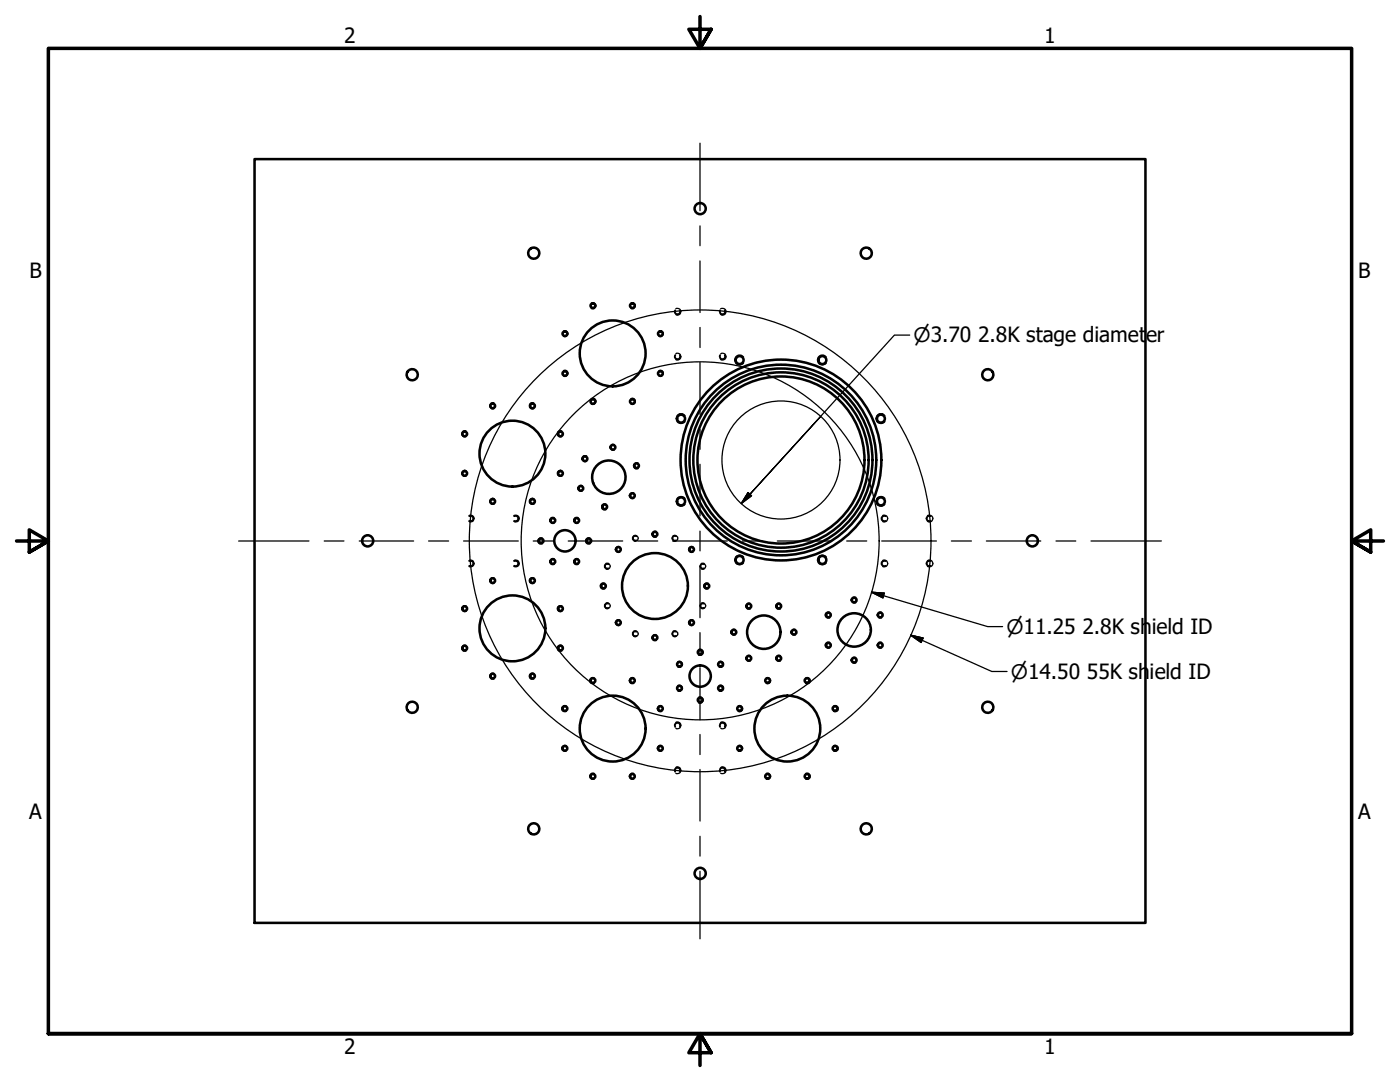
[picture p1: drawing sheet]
<svg xmlns="http://www.w3.org/2000/svg" width="279mm" height="216mm" viewBox="0 0 279 216" stroke-linecap="round" stroke-linejoin="round" font-family="sans-serif">
<defs><g id="words">
<g font-size="4.2">
<text x="68.7" y="8.6">2</text>
<text x="208.4" y="8.6">1</text>
<text x="5.9" y="55.5">B</text>
<text x="271.1" y="55.5">B</text>
<text x="195.2" y="68.3">2.8K stage diamet</text>
<text x="228.7" y="68.3">er</text>
<text x="216" y="126.5">2.8K shield ID</text>
<text x="216.9" y="135.4">55K sh</text>
<text x="229.4" y="135.4">ield ID</text>
<text x="5.8" y="163.4">A</text>
<text x="271" y="163.4">A</text>
<text x="68.7" y="210.3">2</text>
<text x="208.4" y="210.3">1</text>
</g>
<g font-size="4">
<text x="182.3" y="68.3">⌀3.70</text>
<text x="200.9" y="126.5">⌀11.25</text>
<text x="201.7" y="135.4">⌀14.50</text>
</g>
</g></defs>
<!-- layer: Visible (ANSI) -->
<g fill="none" stroke="#000" stroke-width=".51">
<path d="M50.8 31.8h177.8v152.3h-177.8z"/>
<circle cx="106.5" cy="50.5" r="1.11"/>
<circle cx="139.7" cy="41.6" r="1.11"/>
<circle cx="172.9" cy="50.5" r="1.11"/>
<circle cx="82.3" cy="74.8" r="1.11"/>
<circle cx="112.7" cy="66.6" r=".48"/>
<circle cx="112.7" cy="74.5" r=".48"/>
<circle cx="118.3" cy="61" r=".48"/>
<circle cx="122.3" cy="70.5" r="6.6"/>
<circle cx="126.2" cy="61" r=".48"/>
<circle cx="131.8" cy="66.6" r=".48"/>
<circle cx="131.8" cy="74.5" r=".48"/>
<circle cx="147.6" cy="71.9" r=".79"/>
<circle cx="164.1" cy="71.9" r=".79"/>
<circle cx="197.1" cy="74.8" r="1.11"/>
<circle cx="92.7" cy="86.6" r=".48"/>
<circle cx="92.7" cy="94.5" r=".48"/>
<circle cx="98.3" cy="81" r=".48"/>
<circle cx="102.3" cy="90.5" r="6.6"/>
<circle cx="106.3" cy="81" r=".48"/>
<circle cx="111.9" cy="86.6" r=".48"/>
<circle cx="111.9" cy="94.5" r=".48"/>
<circle cx="115.9" cy="97.4" r=".48"/>
<circle cx="116.7" cy="91.5" r=".48"/>
<circle cx="118.3" cy="80.1" r=".48"/>
<circle cx="121.5" cy="95.2" r="3.3"/>
<circle cx="122.3" cy="89.2" r=".48"/>
<circle cx="126.2" cy="80.1" r=".48"/>
<circle cx="126.2" cy="98.9" r=".48"/>
<circle cx="127" cy="92.9" r=".48"/>
<circle cx="135.9" cy="83.5" r=".79"/>
<circle cx="155.9" cy="91.8" r="20"/>
<circle cx="155.9" cy="91.8" r="18.3"/>
<circle cx="155.9" cy="91.8" r="19"/>
<circle cx="155.9" cy="91.8" r="17.5"/>
<circle cx="155.9" cy="91.8" r="16.7"/>
<circle cx="175.8" cy="83.5" r=".79"/>
<circle cx="73.4" cy="107.9" r="1.11"/>
<circle cx="98.3" cy="100" r=".48"/>
<circle cx="98.3" cy="115.9" r=".48"/>
<circle cx="106.3" cy="100" r=".48"/>
<circle cx="106.3" cy="115.9" r=".48"/>
<circle cx="108" cy="107.9" r=".48"/>
<circle cx="110.3" cy="103.9" r=".48"/>
<circle cx="110.3" cy="112" r=".48"/>
<circle cx="112.7" cy="107.9" r="2.13"/>
<circle cx="115.1" cy="112" r=".48"/>
<circle cx="115.1" cy="103.9" r=".48"/>
<circle cx="117.5" cy="107.9" r=".48"/>
<circle cx="120.4" cy="116.9" r=".48"/>
<circle cx="120.7" cy="101.1" r=".48"/>
<circle cx="123.4" cy="109.6" r=".48"/>
<circle cx="130.7" cy="116.9" r="6.6"/>
<circle cx="130.7" cy="106.6" r=".48"/>
<circle cx="135.9" cy="100" r=".79"/>
<circle cx="138" cy="109.6" r=".48"/>
<circle cx="141.1" cy="116.9" r=".48"/>
<circle cx="147.6" cy="111.7" r=".79"/>
<circle cx="164.1" cy="111.7" r=".79"/>
<circle cx="170.5" cy="119.7" r=".48"/>
<circle cx="175.8" cy="100" r=".79"/>
<circle cx="206" cy="107.9" r="1.11"/>
<circle cx="92.7" cy="121.4" r=".48"/>
<circle cx="92.7" cy="129.3" r=".48"/>
<circle cx="98.3" cy="134.9" r=".48"/>
<circle cx="102.3" cy="125.4" r="6.6"/>
<circle cx="106.3" cy="134.9" r=".48"/>
<circle cx="111.9" cy="121.4" r=".48"/>
<circle cx="111.9" cy="129.3" r=".48"/>
<circle cx="118.3" cy="135.8" r=".48"/>
<circle cx="123.4" cy="124.2" r=".48"/>
<circle cx="126.2" cy="135.8" r=".48"/>
<circle cx="130.7" cy="127.2" r=".48"/>
<circle cx="135.6" cy="132.6" r=".48"/>
<circle cx="135.6" cy="137.3" r=".48"/>
<circle cx="138" cy="124.2" r=".48"/>
<circle cx="139.7" cy="130.1" r=".48"/>
<circle cx="139.7" cy="139.7" r=".48"/>
<circle cx="139.7" cy="134.9" r="2.13"/>
<circle cx="143.8" cy="132.6" r=".48"/>
<circle cx="143.8" cy="137.3" r=".48"/>
<circle cx="146.5" cy="126.1" r=".48"/>
<circle cx="149.4" cy="131.3" r=".48"/>
<circle cx="149.4" cy="120.9" r=".48"/>
<circle cx="152.4" cy="126.1" r="3.3"/>
<circle cx="153.2" cy="135.8" r=".48"/>
<circle cx="155.4" cy="131.3" r=".48"/>
<circle cx="155.4" cy="120.9" r=".48"/>
<circle cx="158.5" cy="126.1" r=".48"/>
<circle cx="161.1" cy="135.8" r=".48"/>
<circle cx="165.3" cy="128.7" r=".48"/>
<circle cx="165.3" cy="122.7" r=".48"/>
<circle cx="170.5" cy="125.7" r="3.3"/>
<circle cx="170.5" cy="131.7" r=".48"/>
<circle cx="175.7" cy="128.7" r=".48"/>
<circle cx="175.7" cy="122.7" r=".48"/>
<circle cx="82.3" cy="141.1" r="1.11"/>
<circle cx="112.7" cy="141.4" r=".48"/>
<circle cx="112.7" cy="149.3" r=".48"/>
<circle cx="118.3" cy="154.9" r=".48"/>
<circle cx="122.3" cy="145.4" r="6.6"/>
<circle cx="126.2" cy="154.9" r=".48"/>
<circle cx="131.8" cy="141.4" r=".48"/>
<circle cx="131.8" cy="149.3" r=".48"/>
<circle cx="147.6" cy="141.4" r=".48"/>
<circle cx="147.6" cy="149.3" r=".48"/>
<circle cx="153.2" cy="154.9" r=".48"/>
<circle cx="157.1" cy="145.4" r="6.6"/>
<circle cx="161.1" cy="154.9" r=".48"/>
<circle cx="166.7" cy="149.3" r=".48"/>
<circle cx="166.7" cy="141.4" r=".48"/>
<circle cx="197.1" cy="141.1" r="1.11"/>
<circle cx="106.5" cy="165.4" r="1.11"/>
<circle cx="139.7" cy="174.3" r="1.11"/>
<circle cx="172.9" cy="165.4" r="1.11"/>
</g>
<!-- layer: Hidden (ANSI) -->
<g fill="none" stroke="#000" stroke-width=".38">
<path d="M134.7 61.9a.55 .55 0 0 0 .5 .8 .55 .55 0 0 0 .5-.8M134.7 70.9a.55 .55 0 0 0 .5 .8 .55 .55 0 0 0 .5-.8M143.7 70.9a.55 .55 0 0 0 .5 .8 .55 .55 0 0 0 .5-.8M143.7 61.9a.55 .55 0 0 0 .5 .8 .55 .55 0 0 0 .5-.8M93.7 112a.55 .55 0 0 1 .8 .4 .55 .55 0 0 1-.8 .5M93.7 103a.55 .55 0 0 1 .8 .5 .55 .55 0 0 1-.8 .4M102.6 103a.55 .55 0 0 1 .8 .5 .55 .55 0 0 1-.8 .4M102.6 112a.55 .55 0 0 1 .8 .4 .55 .55 0 0 1-.8 .5M121.4 112.6a.47 .47 0 0 0-.7 .4 .47 .47 0 0 0 .7 .4M127 107a.47 .47 0 0 0-.7 .4 .47 .47 0 0 0 .7 .4M134.9 107a.49 .49 0 0 0-.7 .4 .49 .49 0 0 0 .7 .4M140.5 112.6a.49 .49 0 0 0-.7 .4 .49 .49 0 0 0 .7 .4"/>
<path d="M176.8 112a.55 .55 0 0 0-.8 .4 .55 .55 0 0 0 .8 .5M176.8 103a.55 .55 0 0 0-.8 .5 .55 .55 0 0 0 .8 .4M185.7 103a.55 .55 0 0 0-.8 .5 .55 .55 0 0 0 .8 .4M185.7 112a.55 .55 0 0 0-.8 .4 .55 .55 0 0 0 .8 .5M121.4 120.5a.47 .47 0 0 0-.7 .4 .47 .47 0 0 0 .7 .4M127 126a.47 .47 0 0 0-.7 .5 .47 .47 0 0 0 .7 .4M134.9 126a.49 .49 0 0 0-.7 .5 .49 .49 0 0 0 .7 .4M140.5 120.5a.49 .49 0 0 0-.7 .4 .49 .49 0 0 0 .7 .4M134.7 145a.55 .55 0 0 1 .5-.8 .55 .55 0 0 1 .5 .8M134.7 154a.55 .55 0 0 1 .5-.8 .55 .55 0 0 1 .5 .8M143.7 154a.55 .55 0 0 1 .5-.8 .55 .55 0 0 1 .5 .8M143.7 145a.55 .55 0 0 1 .5-.8 .55 .55 0 0 1 .5 .8"/>
</g>
<!-- layer: Hidden Narrow (ANSI) -->
<g fill="none" stroke="#000" stroke-width=".25">
<path d="M112.5 66.1a.59 .59 0 0 1 .8 .5 .59 .59 0 0 1-.8 .5M112.5 74a.59 .59 0 0 1 .8 .5 .59 .59 0 0 1-.8 .5M118 79.6a.61 .61 0 0 1 .9 .5 .61 .61 0 0 1-.9 .5M118 60.5a.61 .61 0 0 1 .9 .5 .61 .61 0 0 1-.9 .5M125.9 60.5a.59 .59 0 0 1 .9 .5 .59 .59 0 0 1-.9 .5M125.9 79.6a.59 .59 0 0 1 .9 .5 .59 .59 0 0 1-.9 .5M131.5 74a.59 .59 0 0 1 .9 .5 .59 .59 0 0 1-.9 .5M131.5 66.1a.59 .59 0 0 1 .9 .5 .59 .59 0 0 1-.9 .5M134.9 61.6a.67 .67 0 0 1 1 .6 .67 .67 0 0 1-1 .5M134.9 70.6a.67 .67 0 0 1 1 .6 .67 .67 0 0 1-1 .6M143.8 70.6a.69 .69 0 0 1 1.1 .6 .69 .69 0 0 1-1.1 .6M143.8 61.6a.69 .69 0 0 1 1.1 .6 .69 .69 0 0 1-1.1 .5"/>
<path d="M148.4 71.2a.99 .99 0 0 0-1.5-.1 .99 .99 0 0 0 0 1.5 .99 .99 0 0 0 1.5-.1M164.9 71.2a.99 .99 0 0 0-1.4-.1 .99 .99 0 0 0 0 1.5 .99 .99 0 0 0 1.4-.1M93 93.9a.61 .61 0 0 0-.9 .6 .61 .61 0 0 0 .9 .5M93 86a.59 .59 0 0 0-.9 .6 .59 .59 0 0 0 .9 .5M98.6 80.5a.59 .59 0 0 0-.9 .5 .59 .59 0 0 0 .9 .5M98.6 99.5a.61 .61 0 0 0-.9 .5 .61 .61 0 0 0 .9 .6M106.6 99.5a.61 .61 0 0 0-.9 .5 .61 .61 0 0 0 .9 .6M106.6 80.5a.59 .59 0 0 0-.9 .5 .59 .59 0 0 0 .9 .5M112.1 86a.59 .59 0 0 0-.8 .6 .59 .59 0 0 0 .8 .5M112.1 93.9a.61 .61 0 0 0-.8 .6 .61 .61 0 0 0 .8 .5M116.2 97a.59 .59 0 0 0-.9 .5 .59 .59 0 0 0 .9 .5M117.1 91a.61 .61 0 0 0-1 .5 .61 .61 0 0 0 1 .5"/>
<path d="M122.6 88.8a.59 .59 0 0 0-.9 .5 .59 .59 0 0 0 .9 .5M126.5 98.4a.61 .61 0 0 0-.9 .5 .61 .61 0 0 0 .9 .5M127.4 92.5a.61 .61 0 0 0-1 .5 .61 .61 0 0 0 1 .5M136.7 82.9a.99 .99 0 0 0-1.4-.1 .99 .99 0 0 0 0 1.5 .99 .99 0 0 0 1.4-.2M136.7 99.4a.99 .99 0 0 0-1.4-.1 .99 .99 0 0 0 0 1.5 .99 .99 0 0 0 1.4-.2M176.6 99.4a.99 .99 0 0 0-1.5-.1 .99 .99 0 0 0 0 1.5 .99 .99 0 0 0 1.5-.2M176.6 82.9a.99 .99 0 0 0-1.5-.1 .99 .99 0 0 0 0 1.5 .99 .99 0 0 0 1.5-.2M93.6 111.9a.67 .67 0 0 1 1 .6 .67 .67 0 0 1-1 .5M93.6 102.9a.67 .67 0 0 1 1 .5 .67 .67 0 0 1-1 .6M98.6 115.3a.61 .61 0 0 0-.9 .6 .61 .61 0 0 0 .9 .5M102.6 102.9a.69 .69 0 0 1 1 .5 .69 .69 0 0 1-1 .6M102.6 111.9a.69 .69 0 0 1 1 .6 .69 .69 0 0 1-1 .5"/>
<path d="M106.6 115.3a.61 .61 0 0 0-.9 .6 .61 .61 0 0 0 .9 .5M108.3 107.4a.59 .59 0 0 0-.9 .5 .59 .59 0 0 0 .9 .6M110.6 103.3a.59 .59 0 0 0-.9 .5 .59 .59 0 0 0 .9 .5M110.6 111.6a.59 .59 0 0 0-.9 .5 .59 .59 0 0 0 .9 .5M115.4 111.6a.59 .59 0 0 0-.9 .5 .59 .59 0 0 0 .9 .5M115.4 103.3a.59 .59 0 0 0-.9 .5 .59 .59 0 0 0 .9 .5M117.8 107.4a.59 .59 0 0 0-.9 .6 .59 .59 0 0 0 .9 .5M120.7 116.4a.61 .61 0 0 0-.9 .5 .61 .61 0 0 0 .9 .6M120.9 112.5a.59 .59 0 0 1 .9 .5 .59 .59 0 0 1-.9 .5M121 100.6a.59 .59 0 0 0-.9 .6 .59 .59 0 0 0 .9 .5M123.7 109.1a.61 .61 0 0 0-.9 .5 .61 .61 0 0 0 .9 .6M126.5 106.9a.59 .59 0 0 1 .9 .5 .59 .59 0 0 1-.9 .5"/>
<path d="M131 106.1a.59 .59 0 0 0-.9 .5 .59 .59 0 0 0 .9 .5M134.4 106.9a.59 .59 0 0 1 .9 .5 .59 .59 0 0 1-.9 .5M138.3 109.1a.61 .61 0 0 0-.9 .5 .61 .61 0 0 0 .9 .6M140 112.5a.59 .59 0 0 1 .8 .5 .59 .59 0 0 1-.8 .5M141.4 116.4a.61 .61 0 0 0-.9 .5 .61 .61 0 0 0 .9 .6M148.4 111.1a.99 .99 0 0 0-1.5-.1 .99 .99 0 0 0 0 1.5 .99 .99 0 0 0 1.5-.2M164.9 111.1a.99 .99 0 0 0-1.4-.1 .99 .99 0 0 0 0 1.5 .99 .99 0 0 0 1.4-.2M170.8 119.2a.63 .63 0 0 0-.9 .5 .63 .63 0 0 0 .9 .6M176.1 111.9a.67 .67 0 0 1 1.1 .6 .67 .67 0 0 1-1.1 .5M176.1 102.9a.67 .67 0 0 1 1.1 .5 .67 .67 0 0 1-1.1 .6M185.1 102.9a.69 .69 0 0 1 1.1 .5 .69 .69 0 0 1-1.1 .6M185.1 111.9a.69 .69 0 0 1 1.1 .6 .69 .69 0 0 1-1.1 .5"/>
<path d="M93 128.8a.59 .59 0 0 0-.9 .5 .59 .59 0 0 0 .9 .6M93 120.9a.61 .61 0 0 0-.9 .5 .61 .61 0 0 0 .9 .6M98.6 134.4a.59 .59 0 0 0-.9 .5 .59 .59 0 0 0 .9 .5M106.6 134.4a.59 .59 0 0 0-.9 .5 .59 .59 0 0 0 .9 .5M112.1 120.9a.61 .61 0 0 0-.8 .5 .61 .61 0 0 0 .8 .6M112.1 128.8a.59 .59 0 0 0-.8 .5 .59 .59 0 0 0 .8 .6M118.6 135.3a.59 .59 0 0 0-.9 .5 .59 .59 0 0 0 .9 .5M120.9 120.4a.59 .59 0 0 1 .9 .5 .59 .59 0 0 1-.9 .5M123.7 123.7a.59 .59 0 0 0-.9 .5 .59 .59 0 0 0 .9 .5M126.5 125.9a.61 .61 0 0 1 .9 .6 .61 .61 0 0 1-.9 .5M126.5 135.3a.59 .59 0 0 0-.9 .5 .59 .59 0 0 0 .9 .5M131 126.7a.59 .59 0 0 0-.9 .6 .59 .59 0 0 0 .9 .5"/>
<path d="M134.4 125.9a.61 .61 0 0 1 .9 .6 .61 .61 0 0 1-.9 .5M135.3 136.8a.63 .63 0 0 1 .9 .5 .63 .63 0 0 1-.9 .6M135.3 132a.63 .63 0 0 1 .9 .6 .63 .63 0 0 1-.9 .5M138.3 123.7a.59 .59 0 0 0-.9 .5 .59 .59 0 0 0 .9 .5M139.4 129.7a.61 .61 0 0 1 .9 .5 .61 .61 0 0 1-.9 .5M139.4 139.2a.61 .61 0 0 1 .9 .5 .61 .61 0 0 1-.9 .5M140 120.4a.59 .59 0 0 1 .8 .5 .59 .59 0 0 1-.8 .5M143.5 136.8a.61 .61 0 0 1 .9 .5 .61 .61 0 0 1-.9 .6M143.5 132a.61 .61 0 0 1 .9 .6 .61 .61 0 0 1-.9 .5M146.7 125.7a.59 .59 0 0 0-.8 .5 .59 .59 0 0 0 .8 .5M149.7 120.5a.59 .59 0 0 0-.9 .5 .59 .59 0 0 0 .9 .5M149.7 130.8a.61 .61 0 0 0-.9 .5 .61 .61 0 0 0 .9 .6"/>
<path d="M152.9 135.3a.59 .59 0 0 1 .9 .5 .59 .59 0 0 1-.9 .5M155.8 130.8a.63 .63 0 0 0-1 .5 .63 .63 0 0 0 1 .6M155.8 120.5a.61 .61 0 0 0-1 .5 .61 .61 0 0 0 1 .5M158.7 125.7a.59 .59 0 0 0-.8 .5 .59 .59 0 0 0 .8 .5M160.8 135.3a.59 .59 0 0 1 .9 .5 .59 .59 0 0 1-.9 .5M165.6 122.2a.59 .59 0 0 0-.9 .5 .59 .59 0 0 0 .9 .6M165.6 128.2a.59 .59 0 0 0-.9 .5 .59 .59 0 0 0 .9 .5M170.8 131.2a.63 .63 0 0 0-.9 .5 .63 .63 0 0 0 .9 .6M176 128.2a.59 .59 0 0 0-.9 .5 .59 .59 0 0 0 .9 .5M176 122.2a.59 .59 0 0 0-.9 .5 .59 .59 0 0 0 .9 .6M113 140.9a.59 .59 0 0 0-.9 .5 .59 .59 0 0 0 .9 .5M113 148.8a.59 .59 0 0 0-.9 .5 .59 .59 0 0 0 .9 .5"/>
<path d="M118.6 154.4a.59 .59 0 0 0-.9 .5 .59 .59 0 0 0 .9 .5M126.5 154.4a.59 .59 0 0 0-.9 .5 .59 .59 0 0 0 .9 .5M132.1 148.8a.59 .59 0 0 0-.9 .5 .59 .59 0 0 0 .9 .5M132.1 140.9a.59 .59 0 0 0-.9 .5 .59 .59 0 0 0 .9 .5M134.9 144.1a.67 .67 0 0 1 1 .6 .67 .67 0 0 1-1 .6M134.9 153.2a.67 .67 0 0 1 1 .5 .67 .67 0 0 1-1 .6M143.8 153.2a.69 .69 0 0 1 1.1 .5 .69 .69 0 0 1-1.1 .6M143.8 144.1a.69 .69 0 0 1 1.1 .6 .69 .69 0 0 1-1.1 .6M147.3 140.9a.59 .59 0 0 1 .9 .5 .59 .59 0 0 1-.9 .5M147.3 148.8a.59 .59 0 0 1 .9 .5 .59 .59 0 0 1-.9 .5M152.9 154.4a.59 .59 0 0 1 .9 .5 .59 .59 0 0 1-.9 .5M160.8 154.4a.59 .59 0 0 1 .9 .5 .59 .59 0 0 1-.9 .5"/>
<path d="M166.4 148.8a.59 .59 0 0 1 .9 .5 .59 .59 0 0 1-.9 .5M166.4 140.9a.59 .59 0 0 1 .9 .5 .59 .59 0 0 1-.9 .5"/>
</g>
<!-- layer: Border (ANSI) -->
<path d="M139.7 3.3v6.4l-2.2-3.9h4.4l-2.2 3.9 2.2-3.9M3.3 107.9h6.4l-3.9-2.2v4.5l3.9-2.3-3.9 2.3M276.1 107.9h-6.4l3.9-2.2v4.5l-3.9-2.3 3.9 2.3M9.7 206.2v-196.5h260v196.5h-260h260M141.9 210.1l-2.2-3.9 2.2 3.9h-4.4l2.2-3.9v6.4" fill="none" stroke="#000" stroke-width=".7"/>
<!-- layer: Sketch Geometry (ANSI) -->
<g fill="none" stroke="#000" stroke-width=".25">
<circle cx="155.9" cy="91.8" r="11.8"/>
<circle cx="139.7" cy="107.9" r="46.1"/>
<circle cx="139.7" cy="107.9" r="35.7"/>
</g>
<!-- layer: Centerline (ANSI) -->
<g fill="none" stroke="#000" stroke-width=".25">
<path d="M139.7 28.6v13.4M139.7 45.1v3.9M139.7 52.1v10.3M139.7 65.3v4M139.7 72.3v10.4M139.7 85.7v4M139.7 92.6v10.3M47.6 107.9h14.1M64.7 107.9h3.9M71.7 107.9h10.8M85.5 107.9h4M92.5 107.9h10.9"/>
<path d="M106.4 107.9h4M113.4 107.9h10.9M127.3 107.9h4M134.2 107.9h11M139.7 106v3.9M139.7 113v10.3M148.1 107.9h4M155.1 107.9h10.9M169 107.9h4M176 107.9h10.9M189.9 107.9h4M196.8 107.9h10.9"/>
<path d="M210.8 107.9h3.9M217.7 107.9h14.1M139.7 126.2v4M139.7 133.2v10.4M139.7 146.6v4M139.7 153.5v10.3M139.7 166.9v3.9M139.7 173.9v13.4"/>
</g>
<!-- layer: Dimension (ANSI) -->
<path d="M181.5 66.9h-3l-28.8 31.7 14.1-15.5M149.3 98.3l.7 .6-2 1.6zM149.7 98.6l-1.7 1.9M173.9 118.2l2.6 .2-.3 .9zM173.9 118.2l23.2 6.8h3M181.7 126.7l2.5 .6-.4 .9zM181.7 126.7l16.2 7.3h3.1" fill="none" stroke="#000" stroke-width=".25"/>
<path d="M149.3 98.3l-1.3 2.2zM149.3 98.3l.7 .6-2 1.6zM173.9 118.2l2.6 .2zM173.9 118.2l2.6 .2-.3 .9zM181.7 126.7l2.5 .6zM181.7 126.7l2.5 .6-.4 .9z" fill="#000" stroke="#000" stroke-width=".25"/>
<use href="#words"/>
</svg>
